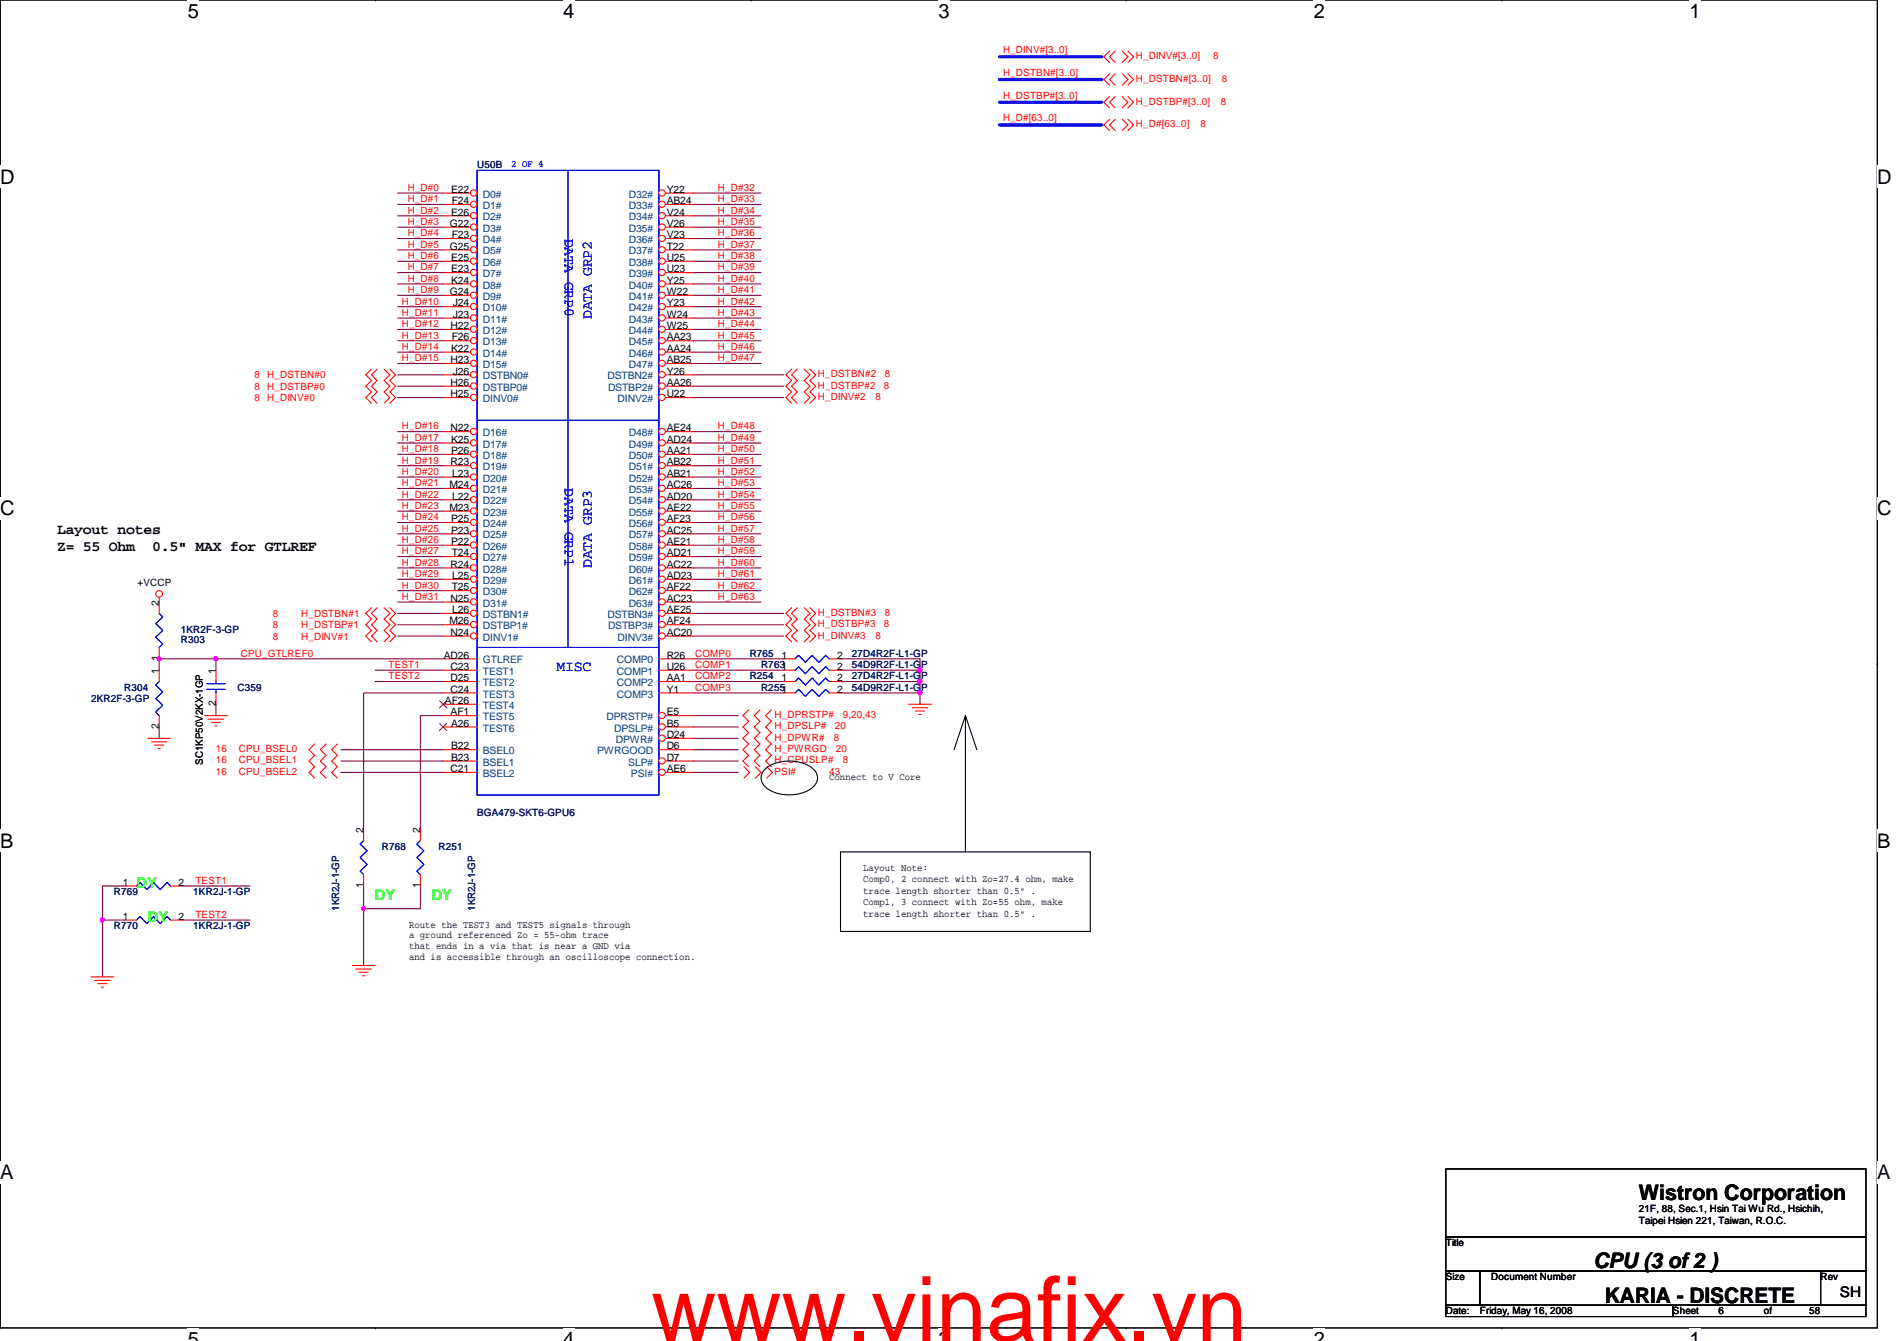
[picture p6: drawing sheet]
<svg xmlns="http://www.w3.org/2000/svg" width="297mm" height="210mm" viewBox="0 0 297 210" stroke-linecap="round" stroke-linejoin="round" font-family="sans-serif">
<defs><g id="words">
<text font-size="14.1" fill="#f00" x="102" y="209.9">www.vinafix.vn</text>
<g font-size="3.3">
<text x="256.6" y="187.9">Wistron Corporation</text>
<text x="249.5" y="198.5">CPU (3 of 2 )</text>
<text x="251.3" y="203.9">KARIA - DISCRETE</text>
</g>
<g font-size="3.1">
<text x="29.4" y="2.8">5</text>
<text x="88.2" y="2.8">4</text>
<text x="147" y="2.8">3</text>
<text x="205.7" y="2.8">2</text>
<text x="264.5" y="2.8">1</text>
<text x="0" y="28.7">D</text>
<text x="294" y="28.7">D</text>
<text x="0" y="80.7">C</text>
<text x="294" y="80.7">C</text>
<text x="0" y="132.7">B</text>
<text x="294" y="132.7">B</text>
<text x="0" y="184.6">A</text>
<text x="294" y="184.6">A</text>
<text x="29.4" y="210.7">5</text>
<text x="88.2" y="210.7">4</text>
<text x="147" y="210.7">3</text>
<text x="205.7" y="210.7">2</text>
<text x="264.5" y="210.7">1</text>
</g>
<g font-size="2.3" fill="#00f">
<text x="88.4" y="37.3" transform="rotate(90 88.4 37.3)">DATA GRP0</text>
<text x="92.7" y="50" transform="rotate(-90 92.7 50)">DATA GRP2</text>
<text x="88.4" y="76.5" transform="rotate(90 88.4 76.5)">DATA GRP1</text>
<text x="92.7" y="88.9" transform="rotate(-90 92.7 88.9)">DATA GRP3</text>
<text x="87.2" y="105">MISC</text>
</g>
<g font-size="2.3">
<text x="8.9" y="83.7">Layout notes</text>
<text x="8.9" y="86.2">Z= 55 Ohm</text>
<text x="23.8" y="86.2">0.5&quot; MAX for GTLREF</text>
<text x="288.1" y="203">SH</text>
</g>
<g font-size="2.3" fill="#0f0">
<text x="21.4" y="139">DY</text>
<text x="58.7" y="140.8">DY</text>
<text x="67.6" y="140.8">DY</text>
<text x="23.2" y="144.4">DY</text>
</g>
<g font-size="1.6" fill="#f00">
<text x="157.1" y="11.9">H_DSTBN#[3..0]</text>
<text x="157.1" y="8.3">H_DINV#[3..0]</text>
<text x="177.8" y="9.3">H_DINV#[3..0]</text>
<text x="189.9" y="9.3">8</text>
<text x="157.1" y="15.5">H_DSTBP#[3..0]</text>
<text x="177.8" y="12.8">H_DSTBN#[3..0]</text>
<text x="177.8" y="16.4">H_DSTBP#[3..0]</text>
<text x="191.2" y="16.4">8</text>
<text x="191.3" y="12.8">8</text>
<text x="157.1" y="19">H_D#[63..0]</text>
<text x="177.8" y="19.9">H_D#[63..0]</text>
<text x="188" y="19.9">8</text>
<text x="63.8" y="29.9">H_D#0</text>
<text x="112.4" y="29.9">H_D#32</text>
<text x="63.8" y="31.7">H_D#1</text>
<text x="63.8" y="33.4">H_D#2</text>
<text x="63.8" y="35.2">H_D#3</text>
<text x="112.4" y="31.7">H_D#33</text>
<text x="112.4" y="33.4">H_D#34</text>
<text x="112.4" y="35.2">H_D#35</text>
<text x="63.8" y="37">H_D#4</text>
<text x="63.8" y="38.8">H_D#5</text>
<text x="63.8" y="40.6">H_D#6</text>
<text x="112.4" y="37">H_D#36</text>
<text x="112.4" y="38.8">H_D#37</text>
<text x="112.4" y="40.6">H_D#38</text>
<text x="62.9" y="47.7">H_D#10</text>
<text x="63.8" y="42.3">H_D#7</text>
<text x="63.8" y="44.1">H_D#8</text>
<text x="63.8" y="45.9">H_D#9</text>
<text x="112.4" y="42.3">H_D#39</text>
<text x="112.4" y="45.9">H_D#41</text>
<text x="112.4" y="44.1">H_D#40</text>
<text x="112.4" y="47.7">H_D#42</text>
<text x="62.9" y="49.4">H_D#11</text>
<text x="62.9" y="51.2">H_D#12</text>
<text x="62.9" y="53">H_D#13</text>
<text x="112.4" y="49.4">H_D#43</text>
<text x="112.4" y="51.2">H_D#44</text>
<text x="112.4" y="53">H_D#45</text>
<text x="39.9" y="59.2">8 H_DSTBN#0</text>
<text x="62.9" y="54.8">H_D#14</text>
<text x="62.9" y="56.6">H_D#15</text>
<text x="112.4" y="54.8">H_D#46</text>
<text x="112.4" y="56.6">H_D#47</text>
<text x="128.1" y="59.1">H_DSTBN#2</text>
<text x="138.6" y="59.1">8</text>
<text x="39.9" y="61">8 H_DSTBP#0</text>
<text x="39.9" y="62.8">8 H_DINV#0</text>
<text x="128.1" y="60.8">H_DSTBP#2</text>
<text x="128.1" y="62.6">H_DINV#2</text>
<text x="137.1" y="62.6">8</text>
<text x="138.4" y="60.8">8</text>
<text x="62.9" y="67.2">H_D#16</text>
<text x="62.9" y="69">H_D#17</text>
<text x="62.9" y="70.8">H_D#18</text>
<text x="112.4" y="67.2">H_D#48</text>
<text x="112.4" y="69">H_D#49</text>
<text x="112.4" y="70.8">H_D#50</text>
<text x="62.9" y="72.6">H_D#19</text>
<text x="62.9" y="74.3">H_D#20</text>
<text x="62.9" y="76.1">H_D#21</text>
<text x="62.9" y="77.9">H_D#22</text>
<text x="112.4" y="72.6">H_D#51</text>
<text x="112.4" y="74.3">H_D#52</text>
<text x="112.4" y="76.1">H_D#53</text>
<text x="112.4" y="77.9">H_D#54</text>
<text x="62.9" y="79.7">H_D#23</text>
<text x="62.9" y="81.4">H_D#24</text>
<text x="62.9" y="83.2">H_D#25</text>
<text x="112.4" y="79.7">H_D#55</text>
<text x="112.4" y="83.2">H_D#57</text>
<text x="112.4" y="81.4">H_D#56</text>
<text x="62.9" y="85">H_D#26</text>
<text x="62.9" y="86.8">H_D#27</text>
<text x="62.9" y="88.6">H_D#28</text>
<text x="112.4" y="85">H_D#58</text>
<text x="112.4" y="86.8">H_D#59</text>
<text x="112.4" y="88.6">H_D#60</text>
<text x="62.9" y="90.3">H_D#29</text>
<text x="62.9" y="92.1">H_D#30</text>
<text x="62.9" y="93.9">H_D#31</text>
<text x="112.4" y="90.3">H_D#61</text>
<text x="112.4" y="93.9">H_D#63</text>
<text x="112.4" y="92.1">H_D#62</text>
<text x="42.7" y="96.6">8</text>
<text x="42.7" y="98.3">8</text>
<text x="42.7" y="100.1">8</text>
<text x="47.2" y="96.6">H_DSTBN#1</text>
<text x="47.2" y="98.3">H_DSTBP#1</text>
<text x="47.2" y="100.1">H_DINV#1</text>
<text x="128.1" y="96.4">H_DSTBN#3</text>
<text x="128.1" y="98.2">H_DSTBP#3</text>
<text x="128.1" y="99.9">H_DINV#3</text>
<text x="137.1" y="99.9">8</text>
<text x="138.4" y="98.2">8</text>
<text x="138.6" y="96.4">8</text>
<text x="37.7" y="102.8">CPU_GTLREF0</text>
<text x="60.8" y="104.6">TEST1</text>
<text x="60.8" y="106.3">TEST2</text>
<text x="108.8" y="102.8">COMP0</text>
<text x="108.8" y="104.6">COMP1</text>
<text x="108.8" y="106.3">COMP2</text>
<text x="108.8" y="108.1">COMP3</text>
<text x="121.3" y="112.4">H_DPRSTP#</text>
<text x="132" y="112.4">9,20,43</text>
<text x="33.8" y="117.7">16</text>
<text x="33.8" y="119.5">16</text>
<text x="37.4" y="117.7">CPU_BSEL0</text>
<text x="37.4" y="119.5">CPU_BSEL1</text>
<text x="121.3" y="114.2">H_DPSLP#</text>
<text x="121.3" y="116">H_DPWR#</text>
<text x="121.3" y="117.7">H_PWRGD</text>
<text x="121.3" y="119.5">H_CPUSLP#</text>
<text x="130.6" y="116">8</text>
<text x="130.7" y="114.2">20</text>
<text x="130.9" y="117.7">20</text>
<text x="132" y="119.5">8</text>
<text x="33.8" y="121.3">16</text>
<text x="37.4" y="121.3">CPU_BSEL2</text>
<text x="121.3" y="121.3">PSI#</text>
<text x="129.8" y="121.3">43</text>
<text x="30.6" y="138.3">TEST1</text>
<text x="30.6" y="143.7">TEST2</text>
</g>
<g font-size="1.6" fill="#00007f">
<text x="74.7" y="26.3">U50B</text>
<text x="28.3" y="100.7">R303</text>
<text x="28.3" y="99.1">1KR2F-3-GP</text>
<text x="117.4" y="106.3">R254</text>
<text x="117.4" y="102.8">R765</text>
<text x="119.2" y="104.6">R7631</text>
<text x="133.4" y="104.6">54D9R2F-L1-GP</text>
<text x="133.4" y="106.3">27D4R2F-L1-GP</text>
<text x="133.4" y="102.8">27D4R2F-L1-GP</text>
<text x="14.3" y="109.9">2KR2F-3-GP</text>
<text x="19.4" y="108.1">R304</text>
<text x="37.2" y="108.1">C359</text>
<text x="119.2" y="108.1">R2551</text>
<text x="133.4" y="108.1">54D9R2F-L1-GP</text>
<text x="74.7" y="127.7">BGA479-SKT6-GPU6</text>
<text x="59.8" y="133">R768</text>
<text x="68.7" y="133">R251</text>
<text x="17.8" y="140.1">R769</text>
<text x="30.3" y="140.1">1KR2J-1-GP</text>
<text x="53.1" y="142.6" transform="rotate(-90 53.1 142.6)">1KR2J-1-GP</text>
<text x="74.4" y="142.6" transform="rotate(-90 74.4 142.6)">1KR2J-1-GP</text>
<text x="17.8" y="145.5">R770</text>
<text x="30.3" y="145.5">1KR2J-1-GP</text>
</g>
<text font-size="1.6" fill="#00f" x="80" y="26.1">2 OF 4</text>
<g font-size="1.6">
<text x="70.4" y="35.5">G22</text>
<text x="70.7" y="30.2">E22</text>
<text x="70.7" y="33.7">E26</text>
<text x="70.7" y="32">F24</text>
<text x="104.4" y="30.2">Y22</text>
<text x="104.4" y="32">AB24</text>
<text x="104.4" y="33.7">V24</text>
<text x="104.4" y="35.5">V26</text>
<text x="70.4" y="39.1">G25</text>
<text x="70.7" y="40.9">E25</text>
<text x="70.7" y="37.3">F23</text>
<text x="104.4" y="37.3">V23</text>
<text x="104.4" y="40.9">U25</text>
<text x="104.4" y="39.1">T22</text>
<text x="70.4" y="46.2">G24</text>
<text x="70.7" y="42.6">E23</text>
<text x="70.7" y="44.4">K24</text>
<text x="70.9" y="48">J24</text>
<text x="104.4" y="42.6">U23</text>
<text x="104.4" y="44.4">Y25</text>
<text x="104.4" y="46.2">W22</text>
<text x="104.4" y="48">Y23</text>
<text x="70.6" y="51.5">H22</text>
<text x="70.7" y="53.3">F26</text>
<text x="70.9" y="49.7">J23</text>
<text x="104.4" y="49.7">W24</text>
<text x="104.4" y="51.5">W25</text>
<text x="104.4" y="53.3">AA23</text>
<text x="70.6" y="56.9">H23</text>
<text x="70.7" y="55.1">K22</text>
<text x="70.9" y="58.6">J26</text>
<text x="104.4" y="55.1">AA24</text>
<text x="104.4" y="56.9">AB25</text>
<text x="104.4" y="58.6">Y26</text>
<text x="70.6" y="62.2">H25</text>
<text x="70.6" y="60.4">H26</text>
<text x="104.4" y="62.2">U22</text>
<text x="104.4" y="60.4">AA26</text>
<text x="70.6" y="67.5">N22</text>
<text x="70.7" y="69.3">K25</text>
<text x="70.7" y="71.1">P26</text>
<text x="104.4" y="67.5">AE24</text>
<text x="104.4" y="69.3">AD24</text>
<text x="104.4" y="71.1">AA21</text>
<text x="70.4" y="76.4">M24</text>
<text x="70.6" y="72.9">R23</text>
<text x="70.8" y="74.6">L23</text>
<text x="104.4" y="76.4">AC26</text>
<text x="104.4" y="74.6">AB21</text>
<text x="104.4" y="72.9">AB22</text>
<text x="70.4" y="80">M23</text>
<text x="70.7" y="81.7">P25</text>
<text x="70.7" y="83.5">P23</text>
<text x="70.8" y="78.2">L22</text>
<text x="104.4" y="78.2">AD20</text>
<text x="104.4" y="80">AE22</text>
<text x="104.4" y="81.7">AF23</text>
<text x="104.4" y="83.5">AC25</text>
<text x="70.6" y="88.9">R24</text>
<text x="70.7" y="85.3">P22</text>
<text x="70.7" y="87.1">T24</text>
<text x="104.4" y="88.9">AC22</text>
<text x="104.4" y="85.3">AE21</text>
<text x="104.4" y="87.1">AD21</text>
<text x="21.5" y="91.8">+VCCP</text>
<text x="24.9" y="94.8" transform="rotate(-90 24.9 94.8)">2</text>
<text x="70.6" y="94.2">N25</text>
<text x="70.7" y="92.4">T25</text>
<text x="70.8" y="90.6">L25</text>
<text x="70.8" y="96">L26</text>
<text x="104.4" y="94.2">AC23</text>
<text x="104.4" y="90.6">AD23</text>
<text x="104.4" y="92.4">AF22</text>
<text x="104.4" y="96">AE25</text>
<text x="70.4" y="97.7">M26</text>
<text x="70.6" y="99.5">N24</text>
<text x="104.4" y="99.5">AC20</text>
<text x="104.4" y="97.7">AF24</text>
<text x="24.9" y="105.5" transform="rotate(-90 24.9 105.5)">1</text>
<text x="24.9" y="103.5" transform="rotate(-90 24.9 103.5)">1</text>
<text x="33.8" y="105.5" transform="rotate(-90 33.8 105.5)">1</text>
<text x="69.5" y="103.1">AD26</text>
<text x="70.6" y="106.6">D25</text>
<text x="70.6" y="104.9">C23</text>
<text x="104.4" y="103.1">R26</text>
<text x="104.4" y="104.9">U26</text>
<text x="104.4" y="106.6">AA1</text>
<text x="122.4" y="106.6">1</text>
<text x="122.4" y="103.1">1</text>
<text x="131.1" y="104.9">2</text>
<text x="131.1" y="106.6">2</text>
<text x="131.1" y="103.1">2</text>
<text x="33.8" y="110.6" transform="rotate(-90 33.8 110.6)">2</text>
<text x="69.7" y="110.2">AF26</text>
<text x="70.6" y="108.4">C24</text>
<text x="70.6" y="112">AF1</text>
<text x="70.7" y="113.7">A26</text>
<text x="104.4" y="112">E5</text>
<text x="104.4" y="113.7">B5</text>
<text x="104.4" y="108.4">Y1</text>
<text x="131.1" y="108.4">2</text>
<text x="24.9" y="114.1" transform="rotate(-90 24.9 114.1)">2</text>
<text x="31.7" y="119.7" transform="rotate(-90 31.7 119.7)">SC1KP50V2KX-1GP</text>
<text x="70.7" y="117.3">B22</text>
<text x="70.7" y="119.1">B23</text>
<text x="104.4" y="117.3">D6</text>
<text x="104.4" y="119.1">D7</text>
<text x="104.4" y="115.5">D24</text>
<text x="70.6" y="120.9">C21</text>
<text x="104.4" y="120.9">AE6</text>
<text x="129.8" y="122.1">Connect to V Core</text>
<text x="56.9" y="130.3" transform="rotate(-90 56.9 130.3)">2</text>
<text x="65.8" y="130.3" transform="rotate(-90 65.8 130.3)">2</text>
<text x="135.2" y="136.4">Layout Note:</text>
<text x="19.3" y="138.6">1</text>
<text x="19.3" y="144">1</text>
<text x="27.9" y="138.6">2</text>
<text x="27.9" y="144">2</text>
<text x="56.9" y="139" transform="rotate(-90 56.9 139)">1</text>
<text x="65.8" y="139" transform="rotate(-90 65.8 139)">1</text>
<text x="135.2" y="138.1">Comp0, 2 connect with Zo=27.4 ohm, make</text>
<text x="135.2" y="141.7">Comp1, 3 connect with Zo=55 ohm, make</text>
<text x="135.2" y="139.9">trace length shorter than 0.5&quot; .</text>
<text x="135.2" y="143.5">trace length shorter than 0.5&quot; .</text>
<text x="64" y="145.2">Route the TEST3 and TEST5 signals through</text>
<text x="64" y="146.9">a ground referenced Zo = 55-ohm trace</text>
<text x="64" y="148.5">that ends in a via that is near a GND via</text>
<text x="64" y="150.2">and is accessible through an oscilloscope connection.</text>
<text x="256.6" y="189.7">21F, 88, Sec.1, Hsin Tai Wu Rd., Hsichih,</text>
<text x="256.6" y="191.6">Taipei Hsien 221, Taiwan, R.O.C.</text>
<text x="226.4" y="195.1">Title</text>
<text x="226.4" y="200.4">Size</text>
<text x="233.5" y="200.4">Document Number</text>
<text x="285.1" y="200.4">Rev</text>
<text x="226.4" y="205.7">Date:</text>
<text x="231.7" y="205.7">Friday, May 16, 2008</text>
<text x="262" y="205.7">Sheet</text>
<text x="269.1" y="205.7">6</text>
<text x="276.2" y="205.7">of</text>
<text x="283.3" y="205.7">58</text>
</g>
<g font-size="1.6" fill="#003f7f">
<text x="75.6" y="30.9">D0#</text>
<text x="75.6" y="32.7">D1#</text>
<text x="75.6" y="34.5">D2#</text>
<text x="98.5" y="30.9">D32#</text>
<text x="98.5" y="32.7">D33#</text>
<text x="98.5" y="34.5">D34#</text>
<text x="75.6" y="36.3">D3#</text>
<text x="75.6" y="38.1">D4#</text>
<text x="75.6" y="39.8">D5#</text>
<text x="75.6" y="41.6">D6#</text>
<text x="98.5" y="36.3">D35#</text>
<text x="98.5" y="38.1">D36#</text>
<text x="98.5" y="41.6">D38#</text>
<text x="98.5" y="39.8">D37#</text>
<text x="75.6" y="43.4">D7#</text>
<text x="75.6" y="45.2">D8#</text>
<text x="75.6" y="46.9">D9#</text>
<text x="98.5" y="43.4">D39#</text>
<text x="98.5" y="45.2">D40#</text>
<text x="98.5" y="46.9">D41#</text>
<text x="75.6" y="48.7">D10#</text>
<text x="75.6" y="50.5">D11#</text>
<text x="75.6" y="52.3">D12#</text>
<text x="98.5" y="48.7">D42#</text>
<text x="98.5" y="50.5">D43#</text>
<text x="98.5" y="52.3">D44#</text>
<text x="75.6" y="59.4">DSTBN0#</text>
<text x="75.6" y="54.1">D13#</text>
<text x="75.6" y="55.8">D14#</text>
<text x="75.6" y="57.6">D15#</text>
<text x="95.1" y="59.4">DSTBN2#</text>
<text x="98.5" y="54.1">D45#</text>
<text x="98.5" y="55.8">D46#</text>
<text x="98.5" y="57.6">D47#</text>
<text x="75.6" y="62.9">DINV0#</text>
<text x="75.6" y="61.2">DSTBP0#</text>
<text x="95.2" y="61.2">DSTBP2#</text>
<text x="96.7" y="62.9">DINV2#</text>
<text x="75.6" y="68.3">D16#</text>
<text x="75.6" y="70.1">D17#</text>
<text x="75.6" y="71.8">D18#</text>
<text x="98.5" y="68.3">D48#</text>
<text x="98.5" y="70.1">D49#</text>
<text x="98.5" y="71.8">D50#</text>
<text x="75.6" y="73.6">D19#</text>
<text x="75.6" y="75.4">D20#</text>
<text x="75.6" y="77.2">D21#</text>
<text x="98.5" y="77.2">D53#</text>
<text x="98.5" y="75.4">D52#</text>
<text x="98.5" y="73.6">D51#</text>
<text x="75.6" y="79">D22#</text>
<text x="75.6" y="80.7">D23#</text>
<text x="75.6" y="82.5">D24#</text>
<text x="98.5" y="79">D54#</text>
<text x="98.5" y="80.7">D55#</text>
<text x="98.5" y="82.5">D56#</text>
<text x="75.6" y="84.3">D25#</text>
<text x="75.6" y="86.1">D26#</text>
<text x="75.6" y="87.8">D27#</text>
<text x="75.6" y="89.6">D28#</text>
<text x="98.5" y="89.6">D60#</text>
<text x="98.5" y="84.3">D57#</text>
<text x="98.5" y="86.1">D58#</text>
<text x="98.5" y="87.8">D59#</text>
<text x="75.6" y="91.4">D29#</text>
<text x="75.6" y="93.2">D30#</text>
<text x="75.6" y="95">D31#</text>
<text x="98.5" y="95">D63#</text>
<text x="98.5" y="91.4">D61#</text>
<text x="98.5" y="93.2">D62#</text>
<text x="75.6" y="100.3">DINV1#</text>
<text x="75.6" y="96.7">DSTBN1#</text>
<text x="75.6" y="98.5">DSTBP1#</text>
<text x="95.1" y="96.7">DSTBN3#</text>
<text x="95.2" y="98.5">DSTBP3#</text>
<text x="96.7" y="100.3">DINV3#</text>
<text x="75.6" y="103.8">GTLREF</text>
<text x="75.6" y="107.4">TEST2</text>
<text x="75.6" y="105.6">TEST1</text>
<text x="96.6" y="103.8">COMP0</text>
<text x="96.6" y="105.6">COMP1</text>
<text x="96.6" y="107.4">COMP2</text>
<text x="75.6" y="109.2">TEST3</text>
<text x="75.6" y="112.7">TEST5</text>
<text x="75.6" y="111">TEST4</text>
<text x="95" y="112.7">DPRSTP#</text>
<text x="96.6" y="109.2">COMP3</text>
<text x="75.6" y="118.1">BSEL0</text>
<text x="75.6" y="119.8">BSEL1</text>
<text x="75.6" y="114.5">TEST6</text>
<text x="93.5" y="118.1">PWRGOOD</text>
<text x="96.2" y="114.5">DPSLP#</text>
<text x="96.4" y="116.3">DPWR#</text>
<text x="98.4" y="119.8">SLP#</text>
<text x="75.6" y="121.6">BSEL2</text>
<text x="98.8" y="121.6">PSI#</text>
</g>
</g></defs>
<path d="M0 0h294v207.9h-294z" fill="none" stroke="#000" stroke-width=".17"/>
<g fill="#fff">
<path d="M29.4 0h1.8v3.5h-1.8z"/>
<path d="M29.4 207.9h1.8v2h-1.8z"/>
</g>
<path d="M58.8 0h.1M58.8 207.9h.1" fill="none" stroke="#000" stroke-width=".17"/>
<g fill="#fff">
<path d="M88.2 0h1.7v3.5h-1.7z"/>
<path d="M88.2 207.9h1.7v2h-1.7z"/>
</g>
<path d="M117.6 0h.1M117.6 207.9h.1" fill="none" stroke="#000" stroke-width=".17"/>
<g fill="#fff">
<path d="M147 0h1.7v3.5h-1.7z"/>
<path d="M147 207.9h1.7v2h-1.7z"/>
</g>
<path d="M176.4 0h.1M176.4 207.9h.1" fill="none" stroke="#000" stroke-width=".17"/>
<g fill="#fff">
<path d="M205.7 0h1.8v3.5h-1.8z"/>
<path d="M205.7 207.9h1.8v2h-1.8z"/>
</g>
<path d="M235.2 0h.1M235.2 207.9h.1" fill="none" stroke="#000" stroke-width=".17"/>
<g fill="#fff">
<path d="M264.5 0h1.8v3.5h-1.8z"/>
<path d="M264.5 207.9h1.8v2h-1.8z"/>
<path d="M0 26h2.3v3.4h-2.3z"/>
<path d="M294 26h2.2v3.4h-2.2z"/>
<path d="M0 77.9h2.3v3.5h-2.3z"/>
<path d="M294 77.9h2.2v3.5h-2.2z"/>
</g>
<path d="M0 51.9h.1M294 51.9h.1" fill="none" stroke="#000" stroke-width=".17"/>
<g fill="#fff">
<path d="M0 129.9h2.1v3.4h-2.1z"/>
<path d="M294 129.9h2v3.4h-2z"/>
</g>
<path d="M0 103.9h.1M294 103.9h.1" fill="none" stroke="#000" stroke-width=".17"/>
<path d="M0 103.9h.1M294 103.9h.1" fill="none" stroke="#000" stroke-width=".16"/>
<g fill="#fff">
<path d="M0 181.8h2.1v3.5h-2.1z"/>
<path d="M294 181.8h2v3.5h-2z"/>
</g>
<path d="M0 155.9h.1M294 155.9h.1" fill="none" stroke="#000" stroke-width=".17"/>
<g fill="none" stroke="#7f003f" stroke-width=".17">
<path d="M62.3 30.2h7.1M62.3 32h7.1M62.3 33.8h7.1M62.3 35.6h7.1M62.3 37.3h7.1M62.3 39.1h7.1M108.5 30.2h10.7M108.5 32h10.7M108.5 33.8h10.7M108.5 35.6h10.7M108.5 37.3h10.7M108.5 39.1h10.7"/>
<path d="M62.3 40.9h7.1M62.3 42.7h7.1M62.3 44.4h7.1M62.3 46.2h7.1M62.3 48h7.1M62.3 49.8h7.1M62.3 51.6h7.1M62.3 53.3h7.1M62.3 55.1h7.1M62.3 56.9h7.1M62.3 58.7h7.1M108.5 40.9h10.7"/>
<path d="M108.5 42.7h10.7M108.5 46.2h10.7M108.5 44.4h10.7M108.5 48h10.7M108.5 49.8h10.7M108.5 51.6h10.7M108.5 53.3h10.7M108.5 55.1h10.7M108.5 56.9h10.7M108.5 58.7h14.2M62.3 60.5h7.1M62.3 62.2h7.1"/>
<path d="M62.3 67.6h7.1M62.3 69.3h7.1M62.3 71.1h7.1M62.3 72.9h7.1M62.3 74.7h7.1M62.3 76.5h7.1M62.3 78.2h7.1M108.5 67.6h10.7M108.5 69.3h10.7M108.5 72.9h10.7M108.5 71.1h10.7M108.5 74.7h10.7"/>
<path d="M108.5 76.5h10.7M108.5 78.2h10.7M108.5 60.5h14.2M108.5 62.2h14.2M62.3 80h7.1M62.3 81.8h7.1M62.3 83.6h7.1M62.3 85.3h7.1M62.3 87.1h7.1M62.3 88.9h7.1M62.3 90.7h7.1M62.3 92.5h7.1"/>
<path d="M62.3 94.2h7.1M62.3 96h7.1M62.3 97.8h7.1M62.3 99.6h7.1M108.5 80h10.7M108.5 83.6h10.7M108.5 81.8h10.7M108.5 85.3h10.7M108.5 87.1h10.7M108.5 88.9h10.7M108.5 90.7h10.7M108.5 94.2h10.7"/>
<path d="M108.5 92.5h10.7M108.5 96h14.2M108.5 97.8h14.2M108.5 99.6h14.2M33.8 103.1h35.6M53.4 119.1h16M53.4 117.3h16M58.7 104.9h10.7M58.7 106.7h10.7M108.5 112h7.1M108.5 113.8h7.1M108.5 115.6h7.1"/>
<path d="M108.5 119.1h7.1M108.5 117.3h7.1M108.5 103.1h14.2M108.5 104.9h14.2M108.5 106.7h14.2M108.5 108.5h14.2M16 138.7v14.2M28.5 138.7h10.7M53.4 120.9h16M108.5 120.9h7.1M16 144h3.6M28.5 144h10.7"/>
</g>
<circle cx="16" cy="144" r=".32" fill="#f0f"/>
<circle cx="16" cy="144" r=".32" fill="none" stroke="#f0f" stroke-width=".17"/>
<path d="M24.9 113.8v1.8M33.8 103.1h-8.9v1.8M16 138.7h3.6" fill="none" stroke="#7f003f" stroke-width=".17"/>
<path d="M156.5 19.6h16M156.5 12.4h16M156.5 16h16M156.5 8.9h16" fill="none" stroke="#00f" stroke-width=".51"/>
<circle cx="24.9" cy="103.1" r=".32" fill="#f0f"/>
<circle cx="24.9" cy="103.1" r=".32" fill="none" stroke="#f0f" stroke-width=".17"/>
<path d="M33.8 103.1v1.8" fill="none" stroke="#7f003f" stroke-width=".17"/>
<circle cx="33.8" cy="103.1" r=".32" fill="#f0f"/>
<circle cx="33.8" cy="103.1" r=".32" fill="none" stroke="#f0f" stroke-width=".17"/>
<path d="M33.8 110.2v1.8M69.4 108.5h-12.5v21.3M69.4 112h-3.6v17.8M56.9 138.7v3.5" fill="none" stroke="#7f003f" stroke-width=".17"/>
<circle cx="56.9" cy="142.2" r=".32" fill="#f0f"/>
<circle cx="56.9" cy="142.2" r=".32" fill="none" stroke="#f0f" stroke-width=".17"/>
<path d="M131.6 108.5h12.5v1.7M131.6 106.7h12.5v1.8M65.8 138.7v3.5h-8.9v8.9" fill="none" stroke="#7f003f" stroke-width=".17"/>
<circle cx="144" cy="108.4" r=".32" fill="#f0f"/>
<circle cx="144" cy="108.4" r=".32" fill="none" stroke="#f0f" stroke-width=".17"/>
<path d="M131.6 104.9h12.5v1.8" fill="none" stroke="#7f003f" stroke-width=".17"/>
<circle cx="144" cy="106.7" r=".32" fill="#f0f"/>
<circle cx="144" cy="106.7" r=".32" fill="none" stroke="#f0f" stroke-width=".17"/>
<path d="M131.6 103.1h12.5v1.8" fill="none" stroke="#7f003f" stroke-width=".17"/>
<circle cx="144" cy="104.9" r=".32" fill="#f0f"/>
<circle cx="144" cy="104.9" r=".32" fill="none" stroke="#f0f" stroke-width=".17"/>
<g fill="none" stroke="#f00" stroke-width=".17">
<path d="M173.7 18.7l-.9 .9 .9 .8M173.7 8l-.9 .9 .9 .9M173.7 11.6l-.9 .8 .9 .9M173.7 15.1l-.9 .9 .9 .9M174.6 18.7l-.9 .9 .9 .8M174.6 8l-.9 .9 .9 .9M174.6 11.6l-.9 .8 .9 .9M174.6 15.1l-.9 .9 .9 .9M175.7 18.7l.9 .9-.9 .8M175.7 8l.9 .9-.9 .9M175.7 11.6l.9 .8-.9 .9M175.7 15.1l.9 .9-.9 .9"/>
<path d="M176.6 18.7l.9 .9-.9 .8M176.6 8l.9 .9-.9 .9M176.6 11.6l.9 .8-.9 .9M176.6 15.1l.9 .9-.9 .9M58.2 57.8l-.9 .9 .9 .9-.9 .9 .9 .8-.9 .9 .9 .9M59.1 57.8l-.9 .9 .9 .9-.9 .9 .9 .8-.9 .9 .9 .9M60.2 57.8l.8 .9-.8 .9 .8 .9-.8 .8 .8 .9-.8 .9M61 57.8l.9 .9-.9 .9 .9 .9-.9 .8 .9 .9-.9 .9M123.9 57.8l-.8 .9 .8 .9-.8 .9 .8 .8-.8 .9 .8 .9M124.8 57.8l-.9 .9 .9 .9-.9 .9 .9 .8-.9 .9 .9 .9M125.9 57.8l.9 .9-.9 .9 .9 .9-.9 .8 .9 .9-.9 .9M126.8 57.8l.9 .9-.9 .9 .9 .9-.9 .8 .9 .9-.9 .9"/>
<path d="M24.9 93.5v.7M58.2 95.1l-.9 .9 .9 .9-.9 .9 .9 .9-.9 .9 .9 .9M59.1 95.1l-.9 .9 .9 .9-.9 .9 .9 .9-.9 .9 .9 .9M60.2 95.1l.8 .9-.8 .9 .8 .9-.8 .9 .8 .9-.8 .9M61 95.1l.9 .9-.9 .9 .9 .9-.9 .9 .9 .9-.9 .9M123.9 95.1l-.8 .9 .8 .9-.8 .9 .8 .9-.8 .9 .8 .9M124.8 95.1l-.9 .9 .9 .9-.9 .9 .9 .9-.9 .9 .9 .9M125.9 95.1l.9 .9-.9 .9 .9 .9-.9 .9 .9 .9-.9 .9M126.8 95.1l.9 .9-.9 .9 .9 .9-.9 .9 .9 .9-.9 .9M23.2 115.6h3.5M23.7 116.1h2.5M24.2 116.6h1.5"/>
<path d="M24.8 117.2h.3M32 112h3.6M32.6 112.6h2.4M33.1 113.1h1.4M33.7 113.6h.3M49.3 116.5l-.9 .8 .9 .9-.9 .9 .9 .9-.9 .9 .9 .9M51.1 116.5l-.9 .8 .9 .9-.9 .9 .9 .9-.9 .9 .9 .9M52.8 116.5l-.9 .8 .9 .9-.9 .9 .9 .9-.9 .9 .9 .9M117.2 111.1l-.9 .9 .9 .9-.9 .9 .9 .9-.9 .9 .9 .9-.9 .8 .9 .9-.9 .9 .9 .9M119 111.1l-.9 .9 .9 .9-.9 .9 .9 .9-.9 .9 .9 .9-.9 .8 .9 .9-.9 .9 .9 .9M120.8 111.1l-.9 .9 .9 .9-.9 .9 .9 .9-.9 .9 .9 .9-.9 .8 .9 .9-.9 .9 .9 .9M122.7 104.9h1.8"/>
<path d="M122.7 106.7h1.8M129.8 104.9h1.8M129.8 106.7h1.8M142.3 110.2h3.5M142.8 110.8h2.5M143.3 111.3h1.5M143.9 111.8h.3M116.5 120l.9 .9-.9 .9M118.3 120l.9 .9-.9 .9M120.1 120l.8 .9-.8 .9M14.3 152.9h3.5M14.8 153.5h2.5"/>
<path d="M15.3 154h1.5M15.9 154.5h.3M55.2 151.1h3.5M55.7 151.7h2.5M56.2 152.2h1.5M56.8 152.7h.3"/>
<circle cx="24.9" cy="93" r=".52"/>
</g>
<path d="M149.4 117.3l1.8-5.3v21.4M151.2 112l1.7 5.3M119.9 120.3a6.4 6.4 0 0 1 7.4 0 1.82 1.82 0 0 1 0 2.9 6.3 6.3 0 0 1-7.4 0 1.84 1.84 0 0 1 0-2.9zM131.6 133.3h39.1v12.5h-39.1zM226.4 183h65.8v10.6h-65.8zM226.4 193.6h65.8v5.4h-65.8zM226.4 199h5.3v5.3h-5.3zM231.7 199h53.4v5.3h-53.4zM285.1 199h7.1v5.3h-7.1zM226.4 204.3h35.6v1.8h-35.6zM262 204.3h30.2v1.8h-30.2z" fill="none" stroke="#000" stroke-width=".17"/>
<path d="M74.7 26.7h28.5v97.8h-28.5zM88.9 26.7v74.6M74.7 65.8h28.5M74.7 101.3h28.5M124.5 104.9l.5-.5 1.1 1.1 1.1-1.1 1 1.1 1.1-1.1 .5 .5M124.5 106.7l.5-.6 1.1 1.1 1.1-1.1 1 1.1 1.1-1.1 .5 .6" fill="none" stroke="#00f" stroke-width=".17"/>
<circle cx="74.2" cy="67.5" r=".5" fill="#fff"/>
<g fill="none" stroke="#f00" stroke-width=".17">
<path d="M69.4 67.6h4.3"/>
<circle cx="74.2" cy="67.5" r=".5"/>
</g>
<circle cx="74.2" cy="69.3" r=".5" fill="#fff"/>
<g fill="none" stroke="#f00" stroke-width=".17">
<path d="M69.4 69.3h4.3"/>
<circle cx="74.2" cy="69.3" r=".5"/>
</g>
<circle cx="74.2" cy="71.1" r=".5" fill="#fff"/>
<g fill="none" stroke="#f00" stroke-width=".17">
<path d="M69.4 71.1h4.3"/>
<circle cx="74.2" cy="71.1" r=".5"/>
</g>
<circle cx="74.2" cy="72.9" r=".5" fill="#fff"/>
<g fill="none" stroke="#f00" stroke-width=".17">
<path d="M69.4 72.9h4.3"/>
<circle cx="74.2" cy="72.9" r=".5"/>
</g>
<circle cx="74.2" cy="74.6" r=".5" fill="#fff"/>
<g fill="none" stroke="#f00" stroke-width=".17">
<path d="M69.4 74.7h4.3"/>
<circle cx="74.2" cy="74.6" r=".5"/>
</g>
<circle cx="74.2" cy="76.4" r=".5" fill="#fff"/>
<g fill="none" stroke="#f00" stroke-width=".17">
<path d="M69.4 76.5h4.3"/>
<circle cx="74.2" cy="76.4" r=".5"/>
</g>
<circle cx="74.2" cy="78.2" r=".5" fill="#fff"/>
<g fill="none" stroke="#f00" stroke-width=".17">
<path d="M69.4 78.2h4.3"/>
<circle cx="74.2" cy="78.2" r=".5"/>
</g>
<circle cx="74.2" cy="80" r=".5" fill="#fff"/>
<g fill="none" stroke="#f00" stroke-width=".17">
<path d="M69.4 80h4.3"/>
<circle cx="74.2" cy="80" r=".5"/>
</g>
<circle cx="74.2" cy="81.8" r=".5" fill="#fff"/>
<g fill="none" stroke="#f00" stroke-width=".17">
<path d="M69.4 81.8h4.3"/>
<circle cx="74.2" cy="81.8" r=".5"/>
</g>
<circle cx="74.2" cy="83.5" r=".5" fill="#fff"/>
<g fill="none" stroke="#f00" stroke-width=".17">
<path d="M69.4 83.6h4.3"/>
<circle cx="74.2" cy="83.5" r=".5"/>
</g>
<circle cx="74.2" cy="85.3" r=".5" fill="#fff"/>
<g fill="none" stroke="#f00" stroke-width=".17">
<path d="M69.4 85.3h4.3"/>
<circle cx="74.2" cy="85.3" r=".5"/>
</g>
<circle cx="74.2" cy="87.1" r=".5" fill="#fff"/>
<g fill="none" stroke="#f00" stroke-width=".17">
<path d="M69.4 87.1h4.3"/>
<circle cx="74.2" cy="87.1" r=".5"/>
</g>
<circle cx="74.2" cy="88.9" r=".5" fill="#fff"/>
<g fill="none" stroke="#f00" stroke-width=".17">
<path d="M69.4 88.9h4.3"/>
<circle cx="74.2" cy="88.9" r=".5"/>
</g>
<circle cx="74.2" cy="90.7" r=".5" fill="#fff"/>
<g fill="none" stroke="#f00" stroke-width=".17">
<path d="M69.4 90.7h4.3"/>
<circle cx="74.2" cy="90.7" r=".5"/>
</g>
<circle cx="74.2" cy="92.4" r=".5" fill="#fff"/>
<g fill="none" stroke="#f00" stroke-width=".17">
<path d="M69.4 92.5h4.3"/>
<circle cx="74.2" cy="92.4" r=".5"/>
</g>
<circle cx="74.2" cy="94.2" r=".5" fill="#fff"/>
<g fill="none" stroke="#f00" stroke-width=".17">
<path d="M69.4 94.2h4.3"/>
<circle cx="74.2" cy="94.2" r=".5"/>
</g>
<circle cx="74.2" cy="62.2" r=".5" fill="#fff"/>
<g fill="none" stroke="#f00" stroke-width=".17">
<path d="M69.4 62.2h4.3"/>
<circle cx="74.2" cy="62.2" r=".5"/>
</g>
<circle cx="74.2" cy="99.5" r=".5" fill="#fff"/>
<g fill="none" stroke="#f00" stroke-width=".17">
<path d="M69.4 99.6h4.3"/>
<circle cx="74.2" cy="99.5" r=".5"/>
</g>
<circle cx="74.2" cy="58.6" r=".5" fill="#fff"/>
<g fill="none" stroke="#f00" stroke-width=".17">
<path d="M69.4 58.7h4.3"/>
<circle cx="74.2" cy="58.6" r=".5"/>
</g>
<circle cx="74.2" cy="96" r=".5" fill="#fff"/>
<g fill="none" stroke="#f00" stroke-width=".17">
<path d="M69.4 96h4.3"/>
<circle cx="74.2" cy="96" r=".5"/>
</g>
<circle cx="74.2" cy="60.4" r=".5" fill="#fff"/>
<g fill="none" stroke="#f00" stroke-width=".17">
<path d="M69.4 60.5h4.3"/>
<circle cx="74.2" cy="60.4" r=".5"/>
</g>
<circle cx="74.2" cy="97.8" r=".5" fill="#fff"/>
<g fill="none" stroke="#f00" stroke-width=".17">
<path d="M69.4 97.8h4.3"/>
<circle cx="74.2" cy="97.8" r=".5"/>
</g>
<circle cx="74.2" cy="30.2" r=".5" fill="#fff"/>
<g fill="none" stroke="#f00" stroke-width=".17">
<path d="M69.4 30.2h4.3"/>
<circle cx="74.2" cy="30.2" r=".5"/>
</g>
<circle cx="74.2" cy="32" r=".5" fill="#fff"/>
<g fill="none" stroke="#f00" stroke-width=".17">
<path d="M69.4 32h4.3"/>
<circle cx="74.2" cy="32" r=".5"/>
</g>
<circle cx="74.2" cy="33.8" r=".5" fill="#fff"/>
<g fill="none" stroke="#f00" stroke-width=".17">
<path d="M69.4 33.8h4.3"/>
<circle cx="74.2" cy="33.8" r=".5"/>
</g>
<circle cx="74.2" cy="35.5" r=".5" fill="#fff"/>
<g fill="none" stroke="#f00" stroke-width=".17">
<path d="M69.4 35.6h4.3"/>
<circle cx="74.2" cy="35.5" r=".5"/>
</g>
<circle cx="74.2" cy="37.3" r=".5" fill="#fff"/>
<g fill="none" stroke="#f00" stroke-width=".17">
<path d="M69.4 37.3h4.3"/>
<circle cx="74.2" cy="37.3" r=".5"/>
</g>
<circle cx="74.2" cy="39.1" r=".5" fill="#fff"/>
<g fill="none" stroke="#f00" stroke-width=".17">
<path d="M69.4 39.1h4.3"/>
<circle cx="74.2" cy="39.1" r=".5"/>
</g>
<circle cx="74.2" cy="40.9" r=".5" fill="#fff"/>
<g fill="none" stroke="#f00" stroke-width=".17">
<path d="M69.4 40.9h4.3"/>
<circle cx="74.2" cy="40.9" r=".5"/>
</g>
<circle cx="74.2" cy="42.6" r=".5" fill="#fff"/>
<g fill="none" stroke="#f00" stroke-width=".17">
<path d="M69.4 42.7h4.3"/>
<circle cx="74.2" cy="42.6" r=".5"/>
</g>
<circle cx="74.2" cy="44.4" r=".5" fill="#fff"/>
<g fill="none" stroke="#f00" stroke-width=".17">
<path d="M69.4 44.4h4.3"/>
<circle cx="74.2" cy="44.4" r=".5"/>
</g>
<circle cx="74.2" cy="46.2" r=".5" fill="#fff"/>
<g fill="none" stroke="#f00" stroke-width=".17">
<path d="M69.4 46.2h4.3"/>
<circle cx="74.2" cy="46.2" r=".5"/>
</g>
<circle cx="74.2" cy="48" r=".5" fill="#fff"/>
<g fill="none" stroke="#f00" stroke-width=".17">
<path d="M69.4 48h4.3"/>
<circle cx="74.2" cy="48" r=".5"/>
</g>
<circle cx="74.2" cy="49.8" r=".5" fill="#fff"/>
<g fill="none" stroke="#f00" stroke-width=".17">
<path d="M69.4 49.8h4.3"/>
<circle cx="74.2" cy="49.8" r=".5"/>
</g>
<circle cx="74.2" cy="51.5" r=".5" fill="#fff"/>
<g fill="none" stroke="#f00" stroke-width=".17">
<path d="M69.4 51.6h4.3"/>
<circle cx="74.2" cy="51.5" r=".5"/>
</g>
<circle cx="74.2" cy="53.3" r=".5" fill="#fff"/>
<g fill="none" stroke="#f00" stroke-width=".17">
<path d="M69.4 53.3h4.3"/>
<circle cx="74.2" cy="53.3" r=".5"/>
</g>
<circle cx="74.2" cy="55.1" r=".5" fill="#fff"/>
<g fill="none" stroke="#f00" stroke-width=".17">
<path d="M69.4 55.1h4.3"/>
<circle cx="74.2" cy="55.1" r=".5"/>
</g>
<circle cx="74.2" cy="56.9" r=".5" fill="#fff"/>
<g fill="none" stroke="#f00" stroke-width=".17">
<path d="M69.4 56.9h4.3"/>
<circle cx="74.2" cy="56.9" r=".5"/>
</g>
<circle cx="103.7" cy="76.4" r=".5" fill="#fff"/>
<g fill="none" stroke="#f00" stroke-width=".17">
<path d="M104.2 76.5h4.3"/>
<circle cx="103.7" cy="76.4" r=".5"/>
</g>
<circle cx="103.7" cy="88.9" r=".5" fill="#fff"/>
<g fill="none" stroke="#f00" stroke-width=".17">
<path d="M104.2 88.9h4.3"/>
<circle cx="103.7" cy="88.9" r=".5"/>
</g>
<circle cx="103.7" cy="94.2" r=".5" fill="#fff"/>
<g fill="none" stroke="#f00" stroke-width=".17">
<path d="M104.2 94.2h4.3M69.4 103.1h5.3M69.4 106.7h5.3M69.4 117.3h5.3M69.4 119.1h5.3M69.4 120.9h5.3"/>
<circle cx="103.7" cy="94.2" r=".5"/>
</g>
<circle cx="103.7" cy="62.2" r=".5" fill="#fff"/>
<g fill="none" stroke="#f00" stroke-width=".17">
<path d="M104.2 62.2h4.3"/>
<circle cx="103.7" cy="62.2" r=".5"/>
</g>
<circle cx="103.7" cy="30.2" r=".5" fill="#fff"/>
<g fill="none" stroke="#f00" stroke-width=".17">
<path d="M104.2 30.2h4.3"/>
<circle cx="103.7" cy="30.2" r=".5"/>
</g>
<circle cx="103.7" cy="32" r=".5" fill="#fff"/>
<g fill="none" stroke="#f00" stroke-width=".17">
<path d="M104.2 32h4.3"/>
<circle cx="103.7" cy="32" r=".5"/>
</g>
<circle cx="103.7" cy="33.8" r=".5" fill="#fff"/>
<g fill="none" stroke="#f00" stroke-width=".17">
<path d="M104.2 33.8h4.3"/>
<circle cx="103.7" cy="33.8" r=".5"/>
</g>
<circle cx="103.7" cy="35.5" r=".5" fill="#fff"/>
<g fill="none" stroke="#f00" stroke-width=".17">
<path d="M104.2 35.6h4.3"/>
<circle cx="103.7" cy="35.5" r=".5"/>
</g>
<circle cx="103.7" cy="37.3" r=".5" fill="#fff"/>
<g fill="none" stroke="#f00" stroke-width=".17">
<path d="M104.2 37.3h4.3"/>
<circle cx="103.7" cy="37.3" r=".5"/>
</g>
<circle cx="103.7" cy="40.9" r=".5" fill="#fff"/>
<g fill="none" stroke="#f00" stroke-width=".17">
<path d="M104.2 40.9h4.3"/>
<circle cx="103.7" cy="40.9" r=".5"/>
</g>
<circle cx="103.7" cy="42.6" r=".5" fill="#fff"/>
<g fill="none" stroke="#f00" stroke-width=".17">
<path d="M104.2 42.7h4.3"/>
<circle cx="103.7" cy="42.6" r=".5"/>
</g>
<circle cx="103.7" cy="44.4" r=".5" fill="#fff"/>
<g fill="none" stroke="#f00" stroke-width=".17">
<path d="M104.2 44.4h4.3"/>
<circle cx="103.7" cy="44.4" r=".5"/>
</g>
<circle cx="103.7" cy="46.2" r=".5" fill="#fff"/>
<g fill="none" stroke="#f00" stroke-width=".17">
<path d="M104.2 46.2h4.3"/>
<circle cx="103.7" cy="46.2" r=".5"/>
</g>
<circle cx="103.7" cy="48" r=".5" fill="#fff"/>
<g fill="none" stroke="#f00" stroke-width=".17">
<path d="M104.2 48h4.3"/>
<circle cx="103.7" cy="48" r=".5"/>
</g>
<circle cx="103.7" cy="49.8" r=".5" fill="#fff"/>
<g fill="none" stroke="#f00" stroke-width=".17">
<path d="M104.2 49.8h4.3"/>
<circle cx="103.7" cy="49.8" r=".5"/>
</g>
<circle cx="103.7" cy="51.5" r=".5" fill="#fff"/>
<g fill="none" stroke="#f00" stroke-width=".17">
<path d="M104.2 51.6h4.3"/>
<circle cx="103.7" cy="51.5" r=".5"/>
</g>
<circle cx="103.7" cy="53.3" r=".5" fill="#fff"/>
<g fill="none" stroke="#f00" stroke-width=".17">
<path d="M104.2 53.3h4.3"/>
<circle cx="103.7" cy="53.3" r=".5"/>
</g>
<circle cx="103.7" cy="55.1" r=".5" fill="#fff"/>
<g fill="none" stroke="#f00" stroke-width=".17">
<path d="M104.2 55.1h4.3"/>
<circle cx="103.7" cy="55.1" r=".5"/>
</g>
<circle cx="103.7" cy="56.9" r=".5" fill="#fff"/>
<g fill="none" stroke="#f00" stroke-width=".17">
<path d="M104.2 56.9h4.3"/>
<circle cx="103.7" cy="56.9" r=".5"/>
</g>
<circle cx="103.7" cy="60.4" r=".5" fill="#fff"/>
<g fill="none" stroke="#f00" stroke-width=".17">
<path d="M104.2 60.5h4.3"/>
<circle cx="103.7" cy="60.4" r=".5"/>
</g>
<circle cx="103.7" cy="58.6" r=".5" fill="#fff"/>
<g fill="none" stroke="#f00" stroke-width=".17">
<path d="M104.2 58.7h4.3"/>
<circle cx="103.7" cy="58.6" r=".5"/>
</g>
<circle cx="103.7" cy="67.5" r=".5" fill="#fff"/>
<g fill="none" stroke="#f00" stroke-width=".17">
<path d="M104.2 67.6h4.3"/>
<circle cx="103.7" cy="67.5" r=".5"/>
</g>
<circle cx="103.7" cy="69.3" r=".5" fill="#fff"/>
<g fill="none" stroke="#f00" stroke-width=".17">
<path d="M104.2 69.3h4.3"/>
<circle cx="103.7" cy="69.3" r=".5"/>
</g>
<circle cx="103.7" cy="74.6" r=".5" fill="#fff"/>
<g fill="none" stroke="#f00" stroke-width=".17">
<path d="M104.2 74.7h4.3"/>
<circle cx="103.7" cy="74.6" r=".5"/>
</g>
<circle cx="103.7" cy="78.2" r=".5" fill="#fff"/>
<g fill="none" stroke="#f00" stroke-width=".17">
<path d="M104.2 78.2h4.3"/>
<circle cx="103.7" cy="78.2" r=".5"/>
</g>
<circle cx="103.7" cy="80" r=".5" fill="#fff"/>
<g fill="none" stroke="#f00" stroke-width=".17">
<path d="M104.2 80h4.3"/>
<circle cx="103.7" cy="80" r=".5"/>
</g>
<circle cx="103.7" cy="81.8" r=".5" fill="#fff"/>
<g fill="none" stroke="#f00" stroke-width=".17">
<path d="M104.2 81.8h4.3"/>
<circle cx="103.7" cy="81.8" r=".5"/>
</g>
<circle cx="103.7" cy="83.5" r=".5" fill="#fff"/>
<g fill="none" stroke="#f00" stroke-width=".17">
<path d="M104.2 83.6h4.3"/>
<circle cx="103.7" cy="83.5" r=".5"/>
</g>
<circle cx="103.7" cy="85.3" r=".5" fill="#fff"/>
<g fill="none" stroke="#f00" stroke-width=".17">
<path d="M104.2 85.3h4.3"/>
<circle cx="103.7" cy="85.3" r=".5"/>
</g>
<circle cx="103.7" cy="87.1" r=".5" fill="#fff"/>
<g fill="none" stroke="#f00" stroke-width=".17">
<path d="M104.2 87.1h4.3"/>
<circle cx="103.7" cy="87.1" r=".5"/>
</g>
<circle cx="103.7" cy="90.7" r=".5" fill="#fff"/>
<g fill="none" stroke="#f00" stroke-width=".17">
<path d="M104.2 90.7h4.3"/>
<circle cx="103.7" cy="90.7" r=".5"/>
</g>
<circle cx="103.7" cy="99.5" r=".5" fill="#fff"/>
<g fill="none" stroke="#f00" stroke-width=".17">
<path d="M104.2 99.6h4.3"/>
<circle cx="103.7" cy="99.5" r=".5"/>
</g>
<circle cx="103.7" cy="96" r=".5" fill="#fff"/>
<g fill="none" stroke="#f00" stroke-width=".17">
<path d="M104.2 96h4.3"/>
<circle cx="103.7" cy="96" r=".5"/>
</g>
<circle cx="103.7" cy="72.9" r=".5" fill="#fff"/>
<g fill="none" stroke="#f00" stroke-width=".17">
<path d="M104.2 72.9h4.3"/>
<circle cx="103.7" cy="72.9" r=".5"/>
</g>
<circle cx="103.7" cy="71.1" r=".5" fill="#fff"/>
<g fill="none" stroke="#f00" stroke-width=".17">
<path d="M104.2 71.1h4.3"/>
<circle cx="103.7" cy="71.1" r=".5"/>
</g>
<circle cx="103.7" cy="92.4" r=".5" fill="#fff"/>
<g fill="none" stroke="#f00" stroke-width=".17">
<path d="M104.2 92.5h4.3M103.2 103.1h5.3M103.2 104.9h5.3"/>
<circle cx="103.7" cy="92.4" r=".5"/>
</g>
<circle cx="103.7" cy="112" r=".5" fill="#fff"/>
<g fill="none" stroke="#f00" stroke-width=".17">
<path d="M104.2 112h4.3"/>
<circle cx="103.7" cy="112" r=".5"/>
</g>
<circle cx="103.7" cy="113.8" r=".5" fill="#fff"/>
<g fill="none" stroke="#f00" stroke-width=".17">
<path d="M104.2 113.8h4.3"/>
<circle cx="103.7" cy="113.8" r=".5"/>
</g>
<circle cx="103.7" cy="115.5" r=".5" fill="#fff"/>
<g fill="none" stroke="#f00" stroke-width=".17">
<path d="M103.2 117.3h5.3M104.2 115.6h4.3"/>
<circle cx="103.7" cy="115.5" r=".5"/>
</g>
<circle cx="103.7" cy="119.1" r=".5" fill="#fff"/>
<g fill="none" stroke="#f00" stroke-width=".17">
<path d="M104.2 119.1h4.3"/>
<circle cx="103.7" cy="119.1" r=".5"/>
</g>
<circle cx="103.7" cy="120.9" r=".5" fill="#fff"/>
<g fill="none" stroke="#f00" stroke-width=".17">
<path d="M69.4 104.9h5.3M69.4 113.8h5.3M69.4 108.5h5.3M69.4 112h5.3M69.4 110.2h5.3M104.2 120.9h4.3"/>
<circle cx="103.7" cy="120.9" r=".5"/>
</g>
<path d="M68.8 113.2l1.2 1.2M68.8 109.7l1.2 1.1M69.9 113.2l-1.1 1.2M69.9 109.7l-1.1 1.1" fill="none" stroke="#7f3f00" stroke-width=".16"/>
<circle cx="103.7" cy="39.1" r=".5" fill="#fff"/>
<g fill="none" stroke="#f00" stroke-width=".17">
<path d="M104.2 39.1h4.3"/>
<circle cx="103.7" cy="39.1" r=".5"/>
</g>
<circle cx="103.7" cy="97.8" r=".5" fill="#fff"/>
<g fill="none" stroke="#f00" stroke-width=".17">
<path d="M24.9 94.2v1.8M104.2 97.8h4.3M24.9 101.3v1.8M24.9 104.9v1.8M24.9 112v1.8M33.8 104.9v1.8M33.8 108.5v1.7M103.2 106.7h5.3M103.2 108.5h5.3M122.7 108.5h1.8M122.7 103.1h1.8M129.8 108.5h1.8"/>
<path d="M129.8 103.1h1.8M19.6 138.7h1.8M26.7 138.7h1.8M56.9 129.8v1.8M56.9 136.9v1.8M65.8 129.8v1.8M65.8 136.9v1.8M19.6 144h1.8M26.7 144h1.8"/>
<circle cx="103.7" cy="97.8" r=".5"/>
</g>
<path d="M24.9 96l.6 .6-1.1 1 1.1 1.1-1.1 1 1.1 1.1-.6 .5M24.9 106.7l-.5 .5 1.1 1.1-1.1 1 1.1 1.1-1.1 1.1 .5 .5M32.4 107h2.9M32.4 107.9h2.9M33.8 106.7v.3M33.8 107.9v.6M124.5 108.5l.5-.6 1.1 1.1 1.1-1.1 1 1.1 1.1-1.1 .5 .6M124.5 103.1l.5-.5 1.1 1.1 1.1-1.1 1 1.1 1.1-1.1 .5 .5M21.4 138.7l.5-.6 1.1 1.1 1-1.1 1.1 1.1 1.1-1.1 .5 .6M56.9 131.6l-.5 .5 1.1 1.1-1.1 1 1.1 1.1-1.1 1.1 .5 .5M65.8 131.6l-.5 .5 1.1 1.1-1.1 1 1.1 1.1-1.1 1.1 .5 .5M21.4 144l.5-.5 1.1 1.1 1-1.1 1.1 1.1 1.1-1.1 .5 .5" fill="none" stroke="#00f" stroke-width=".17"/>
<circle cx="16" cy="144" r=".32" fill="#f0f"/>
<circle cx="16" cy="144" r=".32" fill="none" stroke="#f0f" stroke-width=".17"/>
<circle cx="24.9" cy="103.1" r=".32" fill="#f0f"/>
<circle cx="24.9" cy="103.1" r=".32" fill="none" stroke="#f0f" stroke-width=".17"/>
<circle cx="33.8" cy="103.1" r=".32" fill="#f0f"/>
<circle cx="33.8" cy="103.1" r=".32" fill="none" stroke="#f0f" stroke-width=".17"/>
<circle cx="56.9" cy="142.2" r=".32" fill="#f0f"/>
<circle cx="56.9" cy="142.2" r=".32" fill="none" stroke="#f0f" stroke-width=".17"/>
<circle cx="144" cy="108.4" r=".32" fill="#f0f"/>
<circle cx="144" cy="108.4" r=".32" fill="none" stroke="#f0f" stroke-width=".17"/>
<circle cx="144" cy="106.7" r=".32" fill="#f0f"/>
<circle cx="144" cy="106.7" r=".32" fill="none" stroke="#f0f" stroke-width=".17"/>
<circle cx="144" cy="104.9" r=".32" fill="#f0f"/>
<circle cx="144" cy="104.9" r=".32" fill="none" stroke="#f0f" stroke-width=".17"/>
<use href="#words"/>
</svg>
